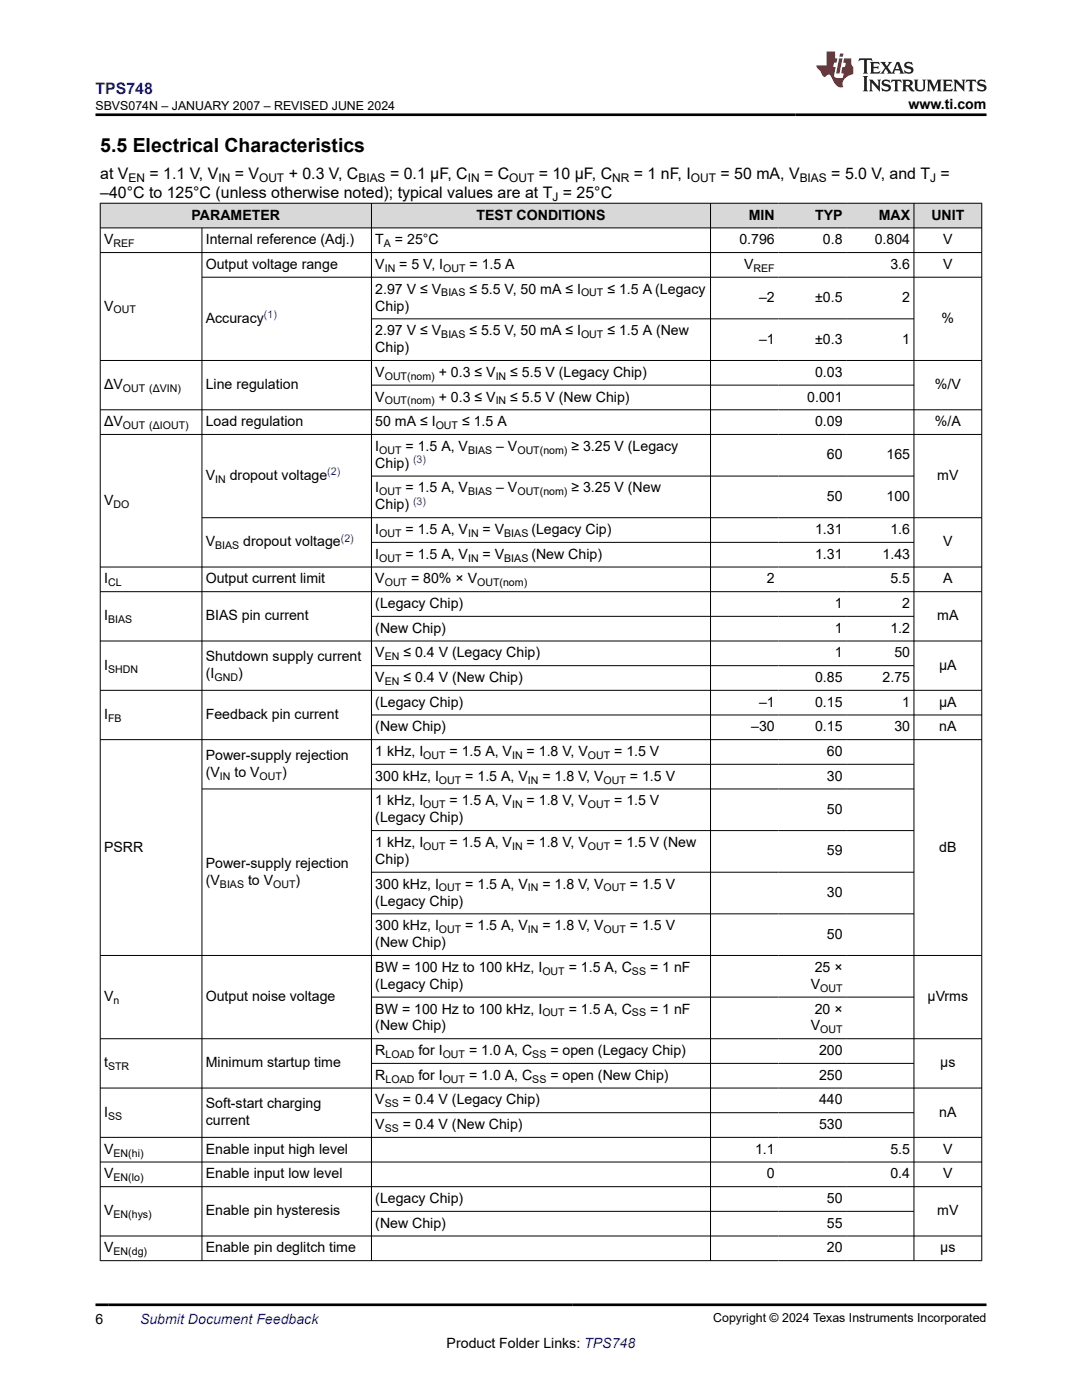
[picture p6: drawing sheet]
<svg xmlns="http://www.w3.org/2000/svg" width="216mm" height="279mm" viewBox="0 0 216 279" stroke-linecap="round" stroke-linejoin="round" font-family="sans-serif">
<defs><g id="words">
<text font-size="3.9" x="20" y="30.3">5.5 Electrical Characteristics</text>
<text font-size="3.2" fill="#00f" x="19" y="18.7">TPS748</text>
<g font-size="3.2">
<text x="20" y="35.7">at V</text>
<text x="29.8" y="35.7">= 1.1 V, V</text>
<text x="46.8" y="35.7">= V</text>
<text x="57.6" y="35.7">+ 0.3 V, C</text>
<text x="77.8" y="35.7">= 0.1 μF, C</text>
<text x="96.6" y="35.7">= C</text>
<text x="107.5" y="35.7">= 10 μF, C</text>
<text x="126.5" y="35.7">= 1 nF, I</text>
<text x="143.8" y="35.7">= 50 mA, V</text>
<text x="165.9" y="35.7">= 5.0 V, and T =</text>
<text x="20" y="39.5">–40°C to 125°C (unless otherwise noted); typical values are at T = 25°C</text>
</g>
<g font-size="2.8">
<text x="181.3" y="21.8">www.ti.com</text>
<text x="38.2" y="43.8">PARAMETER</text>
<text x="95.1" y="43.8">TEST CONDITIONS</text>
<text x="149.4" y="43.8">MIN</text>
<text x="162.6" y="43.8">TYP</text>
<text x="175.3" y="43.8">MAX</text>
<text x="185.8" y="43.8">UNIT</text>
<text x="20.8" y="48.8">V</text>
<text x="41.1" y="48.8">Internal reference (Adj.)</text>
<text x="41.1" y="53.7">Output voltage range</text>
<text x="74.9" y="48.8">T</text>
<text x="74.9" y="53.7">V</text>
<text x="78.8" y="48.8">= 25°C</text>
<text x="79.7" y="53.7">= 5 V, I</text>
<text x="93.7" y="53.7">= 1.5 A</text>
<text x="147.5" y="48.8">0.796</text>
<text x="148.5" y="53.7">V</text>
<text x="164.2" y="48.8">0.8</text>
<text x="174.5" y="48.8">0.804</text>
<text x="177.7" y="53.7">3.6</text>
<text x="188.2" y="48.8">V</text>
<text x="188.2" y="53.7">V</text>
<text x="74.9" y="58.6">2.97 V ≤ V</text>
<text x="93.7" y="58.6">≤ 5.5 V, 50 mA ≤ I</text>
<text x="121.2" y="58.6">≤ 1.5 A (Legacy</text>
<text x="20.8" y="62">V</text>
<text x="41.1" y="64.4">Accuracy</text>
<text x="74.9" y="62">Chip)</text>
<text x="151.5" y="60.3">–2</text>
<text x="162.7" y="60.3">±0.5</text>
<text x="180" y="60.3">2</text>
<text x="187.9" y="64.4">%</text>
<text x="74.9" y="70.3">Chip)</text>
<text x="74.9" y="66.9">2.97 V ≤ V</text>
<text x="93.7" y="66.9">≤ 5.5 V, 50 mA ≤ I</text>
<text x="121.2" y="66.9">≤ 1.5 A (New</text>
<text x="151.5" y="68.6">–1</text>
<text x="162.7" y="68.6">±0.3</text>
<text x="180" y="68.6">1</text>
<text x="20.8" y="77.7">ΔV</text>
<text x="41.1" y="77.7">Line regulation</text>
<text x="74.9" y="75.2">V</text>
<text x="87.6" y="75.2">+ 0.3 ≤ V</text>
<text x="101.8" y="75.2">≤ 5.5 V (Legacy Chip)</text>
<text x="162.6" y="75.2">0.03</text>
<text x="186.5" y="77.7">%/V</text>
<text x="74.9" y="80.1">V</text>
<text x="87.6" y="80.1">+ 0.3 ≤ V</text>
<text x="101.8" y="80.1">≤ 5.5 V (New Chip)</text>
<text x="161.1" y="80.1">0.001</text>
<text x="20.8" y="85.1">ΔV</text>
<text x="41.1" y="85.1">Load regulation</text>
<text x="74.9" y="85.1">50 mA ≤ I</text>
<text x="74.9" y="90">I</text>
<text x="80.9" y="90">= 1.5 A, V</text>
<text x="92.2" y="85.1">≤ 1.5 A</text>
<text x="99" y="90">– V</text>
<text x="114" y="90">≥ 3.25 V (Legacy</text>
<text x="162.6" y="85.1">0.09</text>
<text x="186.5" y="85.1">%/A</text>
<text x="41.1" y="95.8">V</text>
<text x="45.8" y="95.8">dropout voltage</text>
<text x="74.9" y="93.4">Chip)</text>
<text x="165" y="91.7">60</text>
<text x="176.9" y="91.7">165</text>
<text x="187" y="95.8">mV</text>
<text x="20.8" y="100.7">V</text>
<text x="74.9" y="98.3">I</text>
<text x="74.9" y="101.7">Chip)</text>
<text x="80.9" y="98.3">= 1.5 A, V</text>
<text x="99" y="98.3">– V</text>
<text x="114" y="98.3">≥ 3.25 V (New</text>
<text x="165" y="100">50</text>
<text x="176.9" y="100">100</text>
<text x="74.9" y="106.6">I</text>
<text x="80.9" y="106.6">= 1.5 A, V</text>
<text x="96.3" y="106.6">= V</text>
<text x="106" y="106.6">(Legacy Cip)</text>
<text x="162.6" y="106.6">1.31</text>
<text x="177.7" y="106.6">1.6</text>
<text x="41.1" y="109.1">V</text>
<text x="48.6" y="109.1">dropout voltage</text>
<text x="74.9" y="111.5">I</text>
<text x="80.9" y="111.5">= 1.5 A, V</text>
<text x="96.3" y="111.5">= V</text>
<text x="106" y="111.5">(New Chip)</text>
<text x="162.6" y="111.5">1.31</text>
<text x="176.1" y="111.5">1.43</text>
<text x="188.2" y="109.1">V</text>
<text x="20.8" y="116.4">I</text>
<text x="41.1" y="116.4">Output current limit</text>
<text x="74.9" y="116.4">V</text>
<text x="82" y="116.4">= 80% × V</text>
<text x="153" y="116.4">2</text>
<text x="177.7" y="116.4">5.5</text>
<text x="188.2" y="116.4">A</text>
<text x="20.8" y="123.8">I</text>
<text x="41.1" y="123.8">BIAS pin current</text>
<text x="74.9" y="121.4">(Legacy Chip)</text>
<text x="166.6" y="121.4">1</text>
<text x="180" y="121.4">2</text>
<text x="187" y="123.8">mA</text>
<text x="41.1" y="132">Shutdown supply current</text>
<text x="74.9" y="126.3">(New Chip)</text>
<text x="74.9" y="131.2">V</text>
<text x="80.5" y="131.2">≤ 0.4 V (Legacy Chip)</text>
<text x="166.6" y="126.3">1</text>
<text x="166.6" y="131.2">1</text>
<text x="177.7" y="126.3">1.2</text>
<text x="178.5" y="131.2">50</text>
<text x="20.8" y="133.7">I</text>
<text x="41.1" y="135.4">(I</text>
<text x="47.5" y="135.4">)</text>
<text x="74.9" y="136.1">V</text>
<text x="80.5" y="136.1">≤ 0.4 V (New Chip)</text>
<text x="162.6" y="136.1">0.85</text>
<text x="176.1" y="136.1">2.75</text>
<text x="187.4" y="133.7">µA</text>
<text x="20.8" y="143.5">I</text>
<text x="41.1" y="143.5">Feedback pin current</text>
<text x="74.9" y="141">(Legacy Chip)</text>
<text x="151.5" y="141">–1</text>
<text x="162.6" y="141">0.15</text>
<text x="180" y="141">1</text>
<text x="187.4" y="141">µA</text>
<text x="74.9" y="146">(New Chip)</text>
<text x="149.9" y="146">–30</text>
<text x="162.6" y="146">0.15</text>
<text x="178.5" y="146">30</text>
<text x="187.4" y="146">nA</text>
<text x="41.1" y="151.7">Power-supply rejection</text>
<text x="41.1" y="155">(V</text>
<text x="46.8" y="155">to V</text>
<text x="56.3" y="155">)</text>
<text x="74.9" y="150.9">1 kHz, I</text>
<text x="74.9" y="155.8">300 kHz, I</text>
<text x="89.7" y="150.9">= 1.5 A, V</text>
<text x="92.8" y="155.8">= 1.5 A, V</text>
<text x="105.1" y="150.9">= 1.8 V, V</text>
<text x="108.2" y="155.8">= 1.8 V, V</text>
<text x="122.5" y="150.9">= 1.5 V</text>
<text x="125.7" y="155.8">= 1.5 V</text>
<text x="165" y="150.9">60</text>
<text x="165" y="155.8">30</text>
<text x="74.9" y="160.7">1 kHz, I</text>
<text x="89.7" y="160.7">= 1.5 A, V</text>
<text x="105.1" y="160.7">= 1.8 V, V</text>
<text x="122.5" y="160.7">= 1.5 V</text>
<text x="74.9" y="164.1">(Legacy Chip)</text>
<text x="165" y="162.4">50</text>
<text x="20.8" y="170">PSRR</text>
<text x="41.1" y="173.2">Power-supply rejection</text>
<text x="74.9" y="172.4">Chip)</text>
<text x="74.9" y="169">1 kHz, I</text>
<text x="89.7" y="169">= 1.5 A, V</text>
<text x="105.1" y="169">= 1.8 V, V</text>
<text x="122.5" y="169">= 1.5 V (New</text>
<text x="165" y="170.7">59</text>
<text x="187.4" y="170">dB</text>
<text x="41.1" y="176.6">(V</text>
<text x="49.5" y="176.6">to V</text>
<text x="59" y="176.6">)</text>
<text x="74.9" y="177.3">300 kHz, I</text>
<text x="92.8" y="177.3">= 1.5 A, V</text>
<text x="108.2" y="177.3">= 1.8 V, V</text>
<text x="125.7" y="177.3">= 1.5 V</text>
<text x="165" y="179">30</text>
<text x="74.9" y="180.7">(Legacy Chip)</text>
<text x="74.9" y="185.7">300 kHz, I</text>
<text x="92.8" y="185.7">= 1.5 A, V</text>
<text x="108.2" y="185.7">= 1.8 V, V</text>
<text x="125.7" y="185.7">= 1.5 V</text>
<text x="74.9" y="189">(New Chip)</text>
<text x="165" y="187.3">50</text>
<text x="74.9" y="194">BW = 100 Hz to 100 kHz, I</text>
<text x="74.9" y="197.3">(Legacy Chip)</text>
<text x="113.5" y="194">= 1.5 A, C</text>
<text x="129.7" y="194">= 1 nF</text>
<text x="161.8" y="197.3">V</text>
<text x="162.6" y="194">25 ×</text>
<text x="20.8" y="199.8">V</text>
<text x="41.1" y="199.8">Output noise voltage</text>
<text x="74.9" y="202.3">BW = 100 Hz to 100 kHz, I</text>
<text x="113.5" y="202.3">= 1.5 A, C</text>
<text x="129.7" y="202.3">= 1 nF</text>
<text x="162.6" y="202.3">20 ×</text>
<text x="185.1" y="199.8">μVrms</text>
<text x="74.9" y="205.7">(New Chip)</text>
<text x="161.8" y="205.7">V</text>
<text x="20.8" y="213">t</text>
<text x="41.1" y="213">Minimum startup time</text>
<text x="74.9" y="210.6">R</text>
<text x="74.9" y="215.5">R</text>
<text x="83.5" y="210.6">for I</text>
<text x="83.5" y="215.5">for I</text>
<text x="93.6" y="210.6">= 1.0 A, C</text>
<text x="93.6" y="215.5">= 1.0 A, C</text>
<text x="109.8" y="210.6">= open (Legacy Chip)</text>
<text x="109.8" y="215.5">= open (New Chip)</text>
<text x="163.4" y="210.6">200</text>
<text x="163.4" y="215.5">250</text>
<text x="187.6" y="213">µs</text>
<text x="41.1" y="221.2">Soft-start charging</text>
<text x="74.9" y="220.4">V</text>
<text x="80.4" y="220.4">= 0.4 V (Legacy Chip)</text>
<text x="163.4" y="220.4">440</text>
<text x="20.8" y="222.9">I</text>
<text x="41.1" y="224.6">current</text>
<text x="74.9" y="225.3">V</text>
<text x="80.4" y="225.3">= 0.4 V (New Chip)</text>
<text x="163.4" y="225.3">530</text>
<text x="187.4" y="222.9">nA</text>
<text x="20.8" y="230.3">V</text>
<text x="41.1" y="230.3">Enable input high level</text>
<text x="150.7" y="230.3">1.1</text>
<text x="177.7" y="230.3">5.5</text>
<text x="188.2" y="230.3">V</text>
<text x="20.8" y="235.2">V</text>
<text x="41.1" y="235.2">Enable input low level</text>
<text x="153" y="235.2">0</text>
<text x="177.7" y="235.2">0.4</text>
<text x="188.2" y="235.2">V</text>
<text x="20.8" y="242.6">V</text>
<text x="41.1" y="242.6">Enable pin hysteresis</text>
<text x="74.9" y="240.1">(Legacy Chip)</text>
<text x="74.9" y="245">(New Chip)</text>
<text x="165" y="240.1">50</text>
<text x="165" y="245">55</text>
<text x="187" y="242.6">mV</text>
<text x="20.8" y="249.9">V</text>
<text x="41.1" y="249.9">Enable pin deglitch time</text>
<text x="165" y="249.9">20</text>
<text x="187.6" y="249.9">µs</text>
<text x="19" y="264.2">6</text>
<text x="89.1" y="269">Product Folder Links: TPS748</text>
</g>
<text font-size="2.8" fill="#00f" x="27.9" y="264.2">Submit Document Feedback</text>
<g font-size="2.5">
<text x="19.1" y="21.9">SBVS074N – JANUARY 2007 – REVISED JUNE 2024</text>
<text x="142.3" y="263.9">Copyright © 2024 Texas Instruments Incorporated</text>
</g>
<g font-size="2.4">
<text x="25.6" y="36.3">EN</text>
<text x="43.6" y="36.3">IN</text>
<text x="51.7" y="36.3">OUT</text>
<text x="71.5" y="36.3">BIAS</text>
<text x="93.3" y="36.3">IN</text>
<text x="101.6" y="36.3">OUT</text>
<text x="110.3" y="40.1">J</text>
<text x="122.2" y="36.3">NR</text>
<text x="137.9" y="36.3">OUT</text>
<text x="159.6" y="36.3">BIAS</text>
<text x="185.6" y="36.3">J</text>
</g>
<g font-size="2.1">
<text x="22.6" y="49.3">REF</text>
<text x="76.6" y="49.3">A</text>
<text x="76.8" y="54.2">IN</text>
<text x="88" y="59.2">BIAS</text>
<text x="88.4" y="54.2">OUT</text>
<text x="115.9" y="59.2">OUT</text>
<text x="150.4" y="54.2">REF</text>
<text x="22.6" y="62.5">OUT</text>
<text x="88" y="67.5">BIAS</text>
<text x="115.9" y="67.5">OUT</text>
<text x="76.8" y="75.8">OUT(nom)</text>
<text x="98.9" y="75.8">IN</text>
<text x="24.5" y="78.2">OUT (ΔVIN)</text>
<text x="76.8" y="80.7">OUT(nom)</text>
<text x="98.9" y="80.7">IN</text>
<text x="24.5" y="85.6">OUT (ΔIOUT)</text>
<text x="86.9" y="85.6">OUT</text>
<text x="75.7" y="90.5">OUT</text>
<text x="93.4" y="90.5">BIAS</text>
<text x="103.2" y="90.5">OUT(nom)</text>
<text x="22.6" y="101.3">DO</text>
<text x="42.9" y="96.4">IN</text>
<text x="75.7" y="98.9">OUT</text>
<text x="93.4" y="98.9">BIAS</text>
<text x="103.2" y="98.9">OUT(nom)</text>
<text x="75.7" y="107.2">OUT</text>
<text x="93.4" y="107.2">IN</text>
<text x="100.6" y="107.2">BIAS</text>
<text x="42.9" y="109.6">BIAS</text>
<text x="75.7" y="112.1">OUT</text>
<text x="93.4" y="112.1">IN</text>
<text x="100.6" y="112.1">BIAS</text>
<text x="21.6" y="117">CL</text>
<text x="76.8" y="117">OUT</text>
<text x="95.2" y="117">OUT(nom)</text>
<text x="21.6" y="124.4">BIAS</text>
<text x="76.8" y="131.8">EN</text>
<text x="21.6" y="134.2">SHDN</text>
<text x="42.8" y="135.9">GND</text>
<text x="76.8" y="136.7">EN</text>
<text x="21.6" y="144.1">FB</text>
<text x="43.9" y="155.6">IN</text>
<text x="51.8" y="155.6">OUT</text>
<text x="84.5" y="151.4">OUT</text>
<text x="102.2" y="151.4">IN</text>
<text x="117.3" y="151.4">OUT</text>
<text x="84.5" y="161.3">OUT</text>
<text x="87.6" y="156.4">OUT</text>
<text x="102.2" y="161.3">IN</text>
<text x="105.3" y="156.4">IN</text>
<text x="117.3" y="161.3">OUT</text>
<text x="120.4" y="156.4">OUT</text>
<text x="84.5" y="169.6">OUT</text>
<text x="102.2" y="169.6">IN</text>
<text x="117.3" y="169.6">OUT</text>
<text x="43.9" y="177.1">BIAS</text>
<text x="54.5" y="177.1">OUT</text>
<text x="87.6" y="177.9">OUT</text>
<text x="105.3" y="177.9">IN</text>
<text x="120.4" y="177.9">OUT</text>
<text x="87.6" y="186.2">OUT</text>
<text x="105.3" y="186.2">IN</text>
<text x="120.4" y="186.2">OUT</text>
<text x="108.2" y="194.5">OUT</text>
<text x="126.1" y="194.5">SS</text>
<text x="163.7" y="197.9">OUT</text>
<text x="22.6" y="200.4">n</text>
<text x="108.2" y="202.8">OUT</text>
<text x="126.1" y="202.8">SS</text>
<text x="163.7" y="206.2">OUT</text>
<text x="21.6" y="213.6">STR</text>
<text x="76.9" y="211.1">LOAD</text>
<text x="88.3" y="211.1">OUT</text>
<text x="106.2" y="211.1">SS</text>
<text x="76.8" y="221">SS</text>
<text x="76.9" y="216.1">LOAD</text>
<text x="88.3" y="216.1">OUT</text>
<text x="106.2" y="216.1">SS</text>
<text x="21.6" y="223.4">SS</text>
<text x="76.8" y="225.9">SS</text>
<text x="22.6" y="230.8">EN(hi)</text>
<text x="22.6" y="235.7">EN(lo)</text>
<text x="22.6" y="243.1">EN(hys)</text>
<text x="22.6" y="250.5">EN(dg)</text>
</g>
<g font-size="2.1" fill="#00f">
<text x="52.7" y="63.5">(1)</text>
<text x="65.3" y="94.9">(2)</text>
<text x="82.4" y="92.4">(3)</text>
<text x="82.4" y="100.7">(3)</text>
<text x="68" y="108.1">(2)</text>
</g>
</g></defs>
<g fill="#d8d8d8">
<path d="M20 40.6h175.9v4.9h-175.9z" fill-rule="evenodd"/>
<path d="M20.1 40.6h54v4.8h-54z" fill-rule="evenodd"/>
<path d="M74.2 40.6h67.5v4.8h-67.5z" fill-rule="evenodd"/>
<path d="M141.8 40.6h13.5v4.8h-13.5z" fill-rule="evenodd"/>
<path d="M155.3 40.6h13.5v4.8h-13.5z" fill-rule="evenodd"/>
<path d="M168.8 40.6h13.5v4.8h-13.5z" fill-rule="evenodd"/>
<path d="M182.4 40.6h13.4v4.8h-13.4z" fill-rule="evenodd"/>
</g>
<g fill="none" stroke="#000" stroke-width=".2">
<path d="M19.9 40.6h176.1M19.9 45.5h176.1M19.9 50.4h176.1M20 40.5v211.2M40.3 45.5v206.2M40.3 55.3h155.7M74.1 40.5v211.2M141.8 40.5v211.2M182.4 40.5v211.2M195.9 40.5v211.2M19.9 71.9h176.1M74.1 63.6h108.3"/>
<path d="M74.1 76.9h108.3M19.9 81.8h176.1M19.9 86.7h176.1M74.1 95h108.3M19.9 118.1h176.1M40.3 103.3h155.7M74.1 108.2h108.3M196 113.2h-176.1M19.9 127.9h176.1M19.9 137.8h176.1M74.1 123h108.3M74.1 132.8h108.3"/>
<path d="M19.9 147.6h176.1M40.3 157.5h142.1M74.1 142.7h121.9M74.1 152.5h108.3M74.1 165.8h108.3M74.1 174.1h108.3M19.9 190.7h176.1M74.1 182.4h108.3M74.1 199h108.3M19.9 207.3h176.1M19.9 217.1h176.1M74.1 212.2h108.3"/>
<path d="M19.9 227h176.1M19.9 231.9h176.1M19.9 236.8h176.1M74.1 222.1h108.3M19.9 246.7h176.1M19.9 251.6h176.1M74.1 241.7h108.3"/>
</g>
<path d="M171.5 11.6l-.2 .6 .5-.2h.6v.1v2.2l-.2 .4h1l-.2-.4v-2.2v-.1h.5l.5 .2-.1-.6zM173.6 12.4l.2 .3v1.6l-.2 .4h1.9l.1-.6a1.08 1.08 0 0 1-1.3 .2v-.7h.6l.4 .2v-.7l-.4 .2h-.6v-.5l.2-.2a1 1 0 0 1 1 .3l-.1-.5zM175.7 12.4l.9 1.1-1 1.2h.9l-.2-.2 .5-.8 .4 .8-.2 .2h1.6l-.2-.2 .2-.5h.9l.1 .5-.1 .2h.9l-.2-.4-.8-1.9h-.5l-.9 2.1-.9-1.1 .9-1h-.8l.2 .2-.4 .6-.4-.6 .2-.2zM179 12.8l.4 1h-.7zM180.7 12.5a.65 .65 0 0 0-.2 .7 .65 .65 0 0 0 .6 .5l.6 .1 .1 .3a.79 .79 0 0 1-.7 .4 .79 .79 0 0 1-.7-.5l.1 .7 .2-.1a.93 .93 0 0 0 1.1 0 .93 .93 0 0 0 .4-.9 1.46 1.46 0 0 0-1.2-.6l-.1-.3a1.09 1.09 0 0 1 1.2 .2l-.2-.6-.1 .1-.5-.2zM172.2 15.2l.2 .4v2.2l-.2 .4h1l-.2-.4v-2.2l.2-.4zM173.4 15.9l.2 .4v1.5l-.2 .4h.8l-.3-.4 .1-1.3 1.6 1.8v-2l.2-.4h-.7l.1 .2 .1 1.1-1.2-1.3zM176.2 16a.65 .65 0 0 0-.2 .8 .65 .65 0 0 0 .6 .4l.6 .2 .1 .2a.79 .79 0 0 1-.7 .4 .79 .79 0 0 1-.7-.5l.1 .7 .2-.1a.93 .93 0 0 0 1.1 .1 .93 .93 0 0 0 .4-1 1.46 1.46 0 0 0-1.2-.5l-.1-.4a1.09 1.09 0 0 1 1.2 .2l-.1-.6-.2 .1-.5-.1zM177.9 15.9l-.1 .6a.63 .63 0 0 1 .8-.3v1.6l-.3 .4h1l-.2-.4v-1.6a.66 .66 0 0 1 .8 .3l-.1-.6zM180 15.9l.2 .4v1.5l-.2 .4h1l-.2-.2-.1-.7h.5l.1 .2a.79 .79 0 0 0 1.2 .6l-1-.9a.61 .61 0 0 0 .6-.6 .61 .61 0 0 0-.5-.7zM180.8 16.2h.1a.47 .47 0 0 1 .5 .1 .47 .47 0 0 1 .1 .5l-.1 .1-.7 .1zM182.3 15.9l.2 .2a2.27 2.27 0 0 0 .4 2 1.04 1.04 0 0 0 1.7-.7v-1.3l.2-.2h-.8l.2 .4v1.1a.6 .6 0 0 1-.6 .6 .6 .6 0 0 1-.6-.6v-1.1l.3-.4zM184.9 15.9l.2 .4v1.5l-.2 .4h.8l-.3-.4v-1.4l.9 1.9 .9-1.9v1.4l-.3 .4h1l-.2-.4v-1.5l.2-.4h-.8l-.7 1.5-.6-1.5zM188.1 15.9l.2 .4v1.5l-.2 .4h1.9l.1-.6a1.09 1.09 0 0 1-1.3 .2v-.7h.6l.4 .2v-.6l-.4 .2h-.6v-.6l.2-.1a1.01 1.01 0 0 1 1 .3l-.1-.6zM190.2 15.9l.3 .4v1.5l-.3 .4h.8l-.2-.4v-1.3l1.6 1.8v-2l.2-.4h-.7l.2 .2v1.1l-1.2-1.3zM192.8 15.9l-.1 .6a.63 .63 0 0 1 .8-.3v1.6l-.3 .4h1l-.2-.4v-1.6a.66 .66 0 0 1 .8 .3l-.1-.6zM195.2 16a.65 .65 0 0 0-.2 .8 .65 .65 0 0 0 .6 .4l.6 .2 .2 .2a.79 .79 0 0 1-.7 .4 .79 .79 0 0 1-.7-.5l.1 .7 .2-.1a.93 .93 0 0 0 1 .1 .93 .93 0 0 0 .5-1 1.46 1.46 0 0 0-1.3-.5v-.4a1.09 1.09 0 0 1 1.2 .2l-.2-.6-.2 .1-.5-.1z" fill="#231f20"/>
<path d="M164.9 10.3v2.7h-2l.1 .4 .8 1a.95 .95 0 0 0 1 .9 .59 .59 0 0 1 .5-.4 .59 .59 0 0 1 .5 .3l.4 .8a1.59 1.59 0 0 0 2.1 1.4 1.61 1.61 0 0 1 1-2.3l1-.3-.1-1.5a1.59 1.59 0 0 1-.3-1.7h-1.5l-.2 .9h.6l-.2 .9h-.5l-.2 .9v.3l.4 .1-.1 .9h-.7a.73 .73 0 0 1-1-.7l.3-1.5h-.5l.1-.9h.5l.2-.9h-.5v-1.3zM167.4 11.6l-.6 3.1h.7l.6-3.1zM167.6 10.7l-.1 .6h.7l.1-.6z" fill="#ed1c24"/>
<path d="M19 22.9h177.8M19 260.4h177.8" fill="none" stroke="#000" stroke-width=".53"/>
<use href="#words"/>
</svg>
